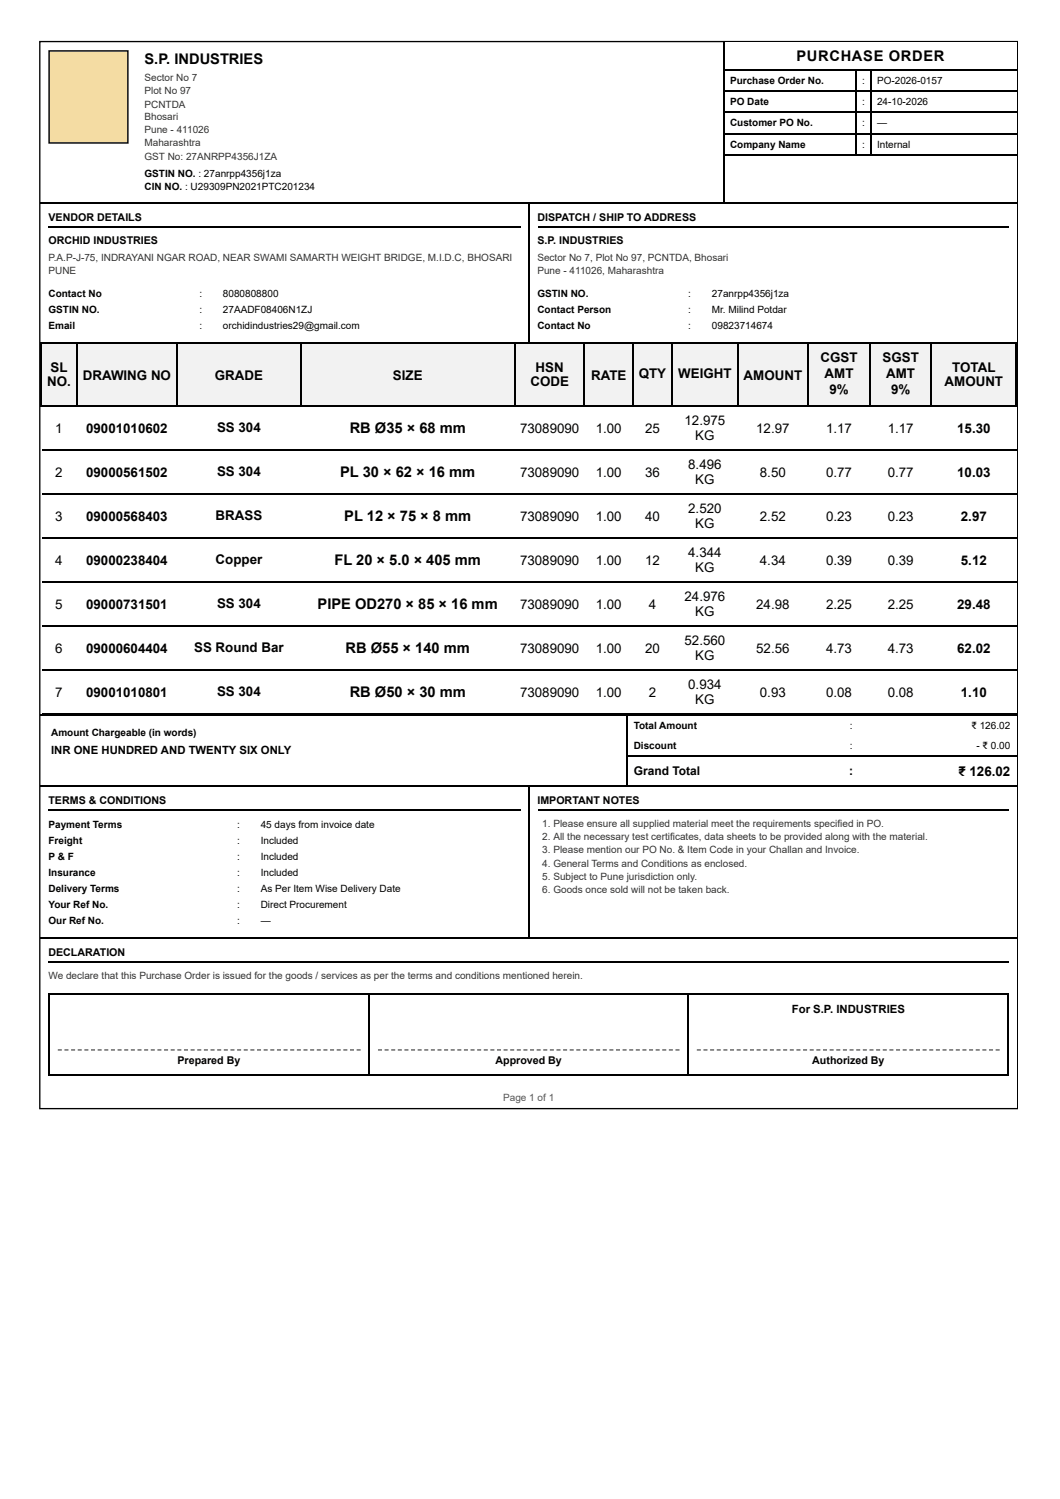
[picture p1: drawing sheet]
<svg xmlns="http://www.w3.org/2000/svg" width="210mm" height="297mm" viewBox="0 0 210 297" stroke-linecap="round" stroke-linejoin="round" font-family="sans-serif">
<defs><g id="words">
<g font-size="2.9">
<text x="28.7" y="12.6">S.P. INDUSTRIES</text>
<text x="158" y="12.1">PURCHASE ORDER</text>
<text x="69.4" y="85.9">RB Ø35 × 68 mm</text>
<text x="67.5" y="94.6">PL 30 × 62 × 16 mm</text>
<text x="68.3" y="103.4">PL 12 × 75 × 8 mm</text>
<text x="66.3" y="112.1">FL 20 × 5.0 × 405 mm</text>
<text x="63" y="120.8">PIPE OD270 × 85 × 16 mm</text>
<text x="68.5" y="129.6">RB Ø55 × 140 mm</text>
<text x="69.4" y="138.3">RB Ø50 × 30 mm</text>
</g>
<g font-size="2.6">
<text x="162.7" y="71.9">CGST</text>
<text x="175" y="71.9">SGST</text>
<text x="9.3" y="76.6">NO.</text>
<text x="10" y="73.7">SL</text>
<text x="16.4" y="75.3">DRAWING NO</text>
<text x="42.6" y="75.3">GRADE</text>
<text x="77.9" y="75.3">SIZE</text>
<text x="105.2" y="76.6">CODE</text>
<text x="106.2" y="73.7">HSN</text>
<text x="117.2" y="75.3">RATE</text>
<text x="126.7" y="75.1">QTY</text>
<text x="134.5" y="75.1">WEIGHT</text>
<text x="147.5" y="75.3">AMOUNT</text>
<text x="163.5" y="75.1">AMT</text>
<text x="175.8" y="75.1">AMT</text>
<text x="187.3" y="76.6">AMOUNT</text>
<text x="188.9" y="73.7">TOTAL</text>
<text x="164.5" y="78.2">9%</text>
<text x="176.7" y="78.2">9%</text>
<text x="11" y="85.9">1</text>
<text x="17.1" y="85.9">09001010602</text>
<text x="43.1" y="85.6">SS 304</text>
<text x="103.1" y="85.9">73089090</text>
<text x="118.2" y="85.9">1.00</text>
<text x="127.9" y="85.9">25</text>
<text x="135.8" y="84.3">12.975</text>
<text x="137.9" y="87.2">KG</text>
<text x="150" y="85.9">12.97</text>
<text x="163.8" y="85.9">1.17</text>
<text x="176.1" y="85.9">1.17</text>
<text x="189.8" y="85.9">15.30</text>
<text x="11" y="94.6">2</text>
<text x="17.1" y="94.6">09000561502</text>
<text x="43.1" y="94.4">SS 304</text>
<text x="103.1" y="94.6">73089090</text>
<text x="118.2" y="94.6">1.00</text>
<text x="127.9" y="94.6">36</text>
<text x="136.5" y="93">8.496</text>
<text x="137.9" y="96">KG</text>
<text x="150.7" y="94.6">8.50</text>
<text x="163.8" y="94.6">0.77</text>
<text x="176.1" y="94.6">0.77</text>
<text x="189.8" y="94.6">10.03</text>
<text x="136.5" y="101.8">2.520</text>
<text x="11" y="103.4">3</text>
<text x="17.1" y="103.4">09000568403</text>
<text x="42.8" y="103.1">BRASS</text>
<text x="103.1" y="103.4">73089090</text>
<text x="118.2" y="103.4">1.00</text>
<text x="127.9" y="103.4">40</text>
<text x="137.9" y="104.7">KG</text>
<text x="150.7" y="103.4">2.52</text>
<text x="163.8" y="103.4">0.23</text>
<text x="176.1" y="103.4">0.23</text>
<text x="190.6" y="103.4">2.97</text>
<text x="11" y="112.1">4</text>
<text x="17.1" y="112.1">09000238404</text>
<text x="42.8" y="111.8">Copper</text>
<text x="103.1" y="112.1">73089090</text>
<text x="118.2" y="112.1">1.00</text>
<text x="127.9" y="112.1">12</text>
<text x="136.5" y="110.5">4.344</text>
<text x="137.9" y="113.4">KG</text>
<text x="150.7" y="112.1">4.34</text>
<text x="163.8" y="112.1">0.39</text>
<text x="176.1" y="112.1">0.39</text>
<text x="190.6" y="112.1">5.12</text>
<text x="135.8" y="119.2">24.976</text>
<text x="11" y="120.8">5</text>
<text x="17.1" y="120.8">09000731501</text>
<text x="43.1" y="120.6">SS 304</text>
<text x="103.1" y="120.8">73089090</text>
<text x="118.2" y="120.8">1.00</text>
<text x="128.7" y="120.8">4</text>
<text x="137.9" y="122.1">KG</text>
<text x="150" y="120.8">24.98</text>
<text x="163.8" y="120.8">2.25</text>
<text x="176.1" y="120.8">2.25</text>
<text x="189.8" y="120.8">29.48</text>
<text x="11" y="129.6">6</text>
<text x="17.1" y="129.6">09000604404</text>
<text x="38.5" y="129.3">SS Round Bar</text>
<text x="103.1" y="129.6">73089090</text>
<text x="118.2" y="129.6">1.00</text>
<text x="127.9" y="129.6">20</text>
<text x="135.8" y="128">52.560</text>
<text x="137.9" y="130.9">KG</text>
<text x="150" y="129.6">52.56</text>
<text x="163.8" y="129.6">4.73</text>
<text x="176.1" y="129.6">4.73</text>
<text x="189.8" y="129.6">62.02</text>
<text x="136.5" y="136.7">0.934</text>
<text x="11" y="138.3">7</text>
<text x="17.1" y="138.3">09001010801</text>
<text x="43.1" y="138">SS 304</text>
<text x="103.1" y="138.3">73089090</text>
<text x="118.2" y="138.3">1.00</text>
<text x="128.7" y="138.3">2</text>
<text x="137.9" y="139.6">KG</text>
<text x="150.7" y="138.3">0.93</text>
<text x="163.8" y="138.3">0.08</text>
<text x="176.1" y="138.3">0.08</text>
<text x="190.6" y="138.3">1.10</text>
<text x="190.1" y="153.9">₹ 126.02</text>
</g>
<g font-size="2.4">
<text x="125.7" y="153.6">Grand Total</text>
<text x="168.4" y="153.6">:</text>
</g>
<g font-size="2.2">
<text x="10.1" y="149.7">INR ONE HUNDRED AND TWENTY SIX ONLY</text>
<text x="157" y="201">For S.P. INDUSTRIES</text>
</g>
<g font-size="2.1">
<text x="9.6" y="43.8">VENDOR DETAILS</text>
<text x="106.6" y="43.8">DISPATCH / SHIP TO ADDRESS</text>
<text x="9.6" y="48.3">ORCHID INDUSTRIES</text>
<text x="106.6" y="48.3">S.P. INDUSTRIES</text>
<text x="9.6" y="159.5">TERMS &amp; CONDITIONS</text>
<text x="106.6" y="159.5">IMPORTANT NOTES</text>
<text x="9.6" y="189.6">DECLARATION</text>
<text x="35.2" y="211">Prepared By</text>
<text x="98.3" y="211">Approved By</text>
<text x="161.1" y="211">Authorized By</text>
</g>
<g font-size="2" fill="#333">
<text x="28.7" y="16.1">Sector No 7</text>
<text x="28.7" y="18.7">Plot No 97</text>
<text x="28.7" y="21.3">PCNTDA</text>
<text x="28.7" y="23.7">Bhosari</text>
<text x="28.7" y="26.4">Pune - 411026</text>
<text x="28.7" y="29">Maharashtra</text>
<text x="28.7" y="31.7">GST No: 27ANRPP4356J1ZA</text>
<text x="9.6" y="51.8">P.A.P-J-75, INDRAYANI NGAR ROAD, NEAR SWAMI SAMARTH WEIGHT BRIDGE, M.I.D.C, BHOSARI</text>
<text x="106.6" y="51.8">Sector No 7, Plot No 97, PCNTDA, Bhosari</text>
<text x="9.6" y="54.4">PUNE</text>
<text x="106.6" y="54.4">Pune - 411026, Maharashtra</text>
<text x="107.6" y="164">1. Please ensure all supplied material meet the requirements specified in PO.</text>
<text x="107.6" y="166.6">2. All the necessary test certificates, data sheets to be provided along with the material.</text>
<text x="107.6" y="169.2">3. Please mention our PO No. &amp; Item Code in your Challan and Invoice.</text>
<text x="107.6" y="171.9">4. General Terms and Conditions as enclosed.</text>
<text x="107.6" y="174.5">5. Subject to Pune jurisdiction only.</text>
<text x="107.6" y="177.2">6. Goods once sold will not be taken back.</text>
<text x="9.6" y="194.1">We declare that this Purchase Order is issued for the goods / services as per the terms and conditions mentioned herein.</text>
</g>
<g font-size="2">
<text x="144.8" y="16.6">Purchase Order No.</text>
<text x="171" y="16.6">:</text>
<text x="173.9" y="16.6">PO-2026-0157</text>
<text x="144.8" y="20.8">PO Date</text>
<text x="171" y="20.8">:</text>
<text x="173.9" y="20.8">24-10-2026</text>
<text x="144.8" y="25">Customer PO No.</text>
<text x="144.8" y="29.3">Company Name</text>
<text x="171" y="25">:</text>
<text x="171" y="29.3">:</text>
<text x="173.9" y="25">—</text>
<text x="173.9" y="29.3">Internal</text>
<text x="28.7" y="35.1">GSTIN NO. : 27anrpp4356j1za</text>
<text x="28.7" y="37.7">CIN NO. : U29309PN2021PTC201234</text>
<text x="9.6" y="58.9">Contact No</text>
<text x="39.5" y="58.9">:</text>
<text x="44.2" y="58.9">8080808800</text>
<text x="106.6" y="58.9">GSTIN NO.</text>
<text x="136.5" y="58.9">:</text>
<text x="141.2" y="58.9">27anrpp4356j1za</text>
<text x="9.6" y="62.1">GSTIN NO.</text>
<text x="9.6" y="65.3">Email</text>
<text x="39.5" y="62.1">:</text>
<text x="39.5" y="65.3">:</text>
<text x="44.2" y="62.1">27AADF08406N1ZJ</text>
<text x="44.2" y="65.3">orchidindustries29@gmail.com</text>
<text x="106.6" y="62.1">Contact Person</text>
<text x="106.6" y="65.3">Contact No</text>
<text x="136.5" y="62.1">:</text>
<text x="136.5" y="65.3">:</text>
<text x="141.2" y="62.1">Mr. Milind Potdar</text>
<text x="141.2" y="65.3">09823714674</text>
<text x="10.1" y="146">Amount Chargeable (in words)</text>
<text x="125.7" y="144.6">Total Amount</text>
<text x="125.7" y="148.6">Discount</text>
<text x="168.5" y="144.6">:</text>
<text x="168.5" y="148.6">:</text>
<text x="192.7" y="144.6">₹ 126.02</text>
<text x="193.6" y="148.6">- ₹ 0.00</text>
<text x="9.6" y="164.2">Payment Terms</text>
<text x="9.6" y="167.4">Freight</text>
<text x="47" y="164.2">:</text>
<text x="47" y="167.4">:</text>
<text x="51.7" y="164.2">45 days from invoice date</text>
<text x="51.7" y="167.4">Included</text>
<text x="9.6" y="170.6">P &amp; F</text>
<text x="9.6" y="173.7">Insurance</text>
<text x="47" y="170.6">:</text>
<text x="47" y="173.7">:</text>
<text x="51.7" y="170.6">Included</text>
<text x="51.7" y="173.7">Included</text>
<text x="9.6" y="176.9">Delivery Terms</text>
<text x="47" y="176.9">:</text>
<text x="51.7" y="176.9">As Per Item Wise Delivery Date</text>
<text x="9.6" y="180.1">Your Ref No.</text>
<text x="9.6" y="183.3">Our Ref No.</text>
<text x="47" y="180.1">:</text>
<text x="47" y="183.3">:</text>
<text x="51.7" y="180.1">Direct Procurement</text>
<text x="51.7" y="183.3">—</text>
</g>
<text font-size="2" fill="#555" x="99.8" y="218.5">Page 1 of 1</text>
</g></defs>
<path d="M7.9 8.2h193.9v211.7h-193.9z" fill="none" stroke="#000" stroke-width=".26"/>
<path d="M143.8 8.4h57.9v5.5h-57.9z" fill="#fff"/>
<path d="M143.6 8.4v32M143.8 13.8h57.9M143.8 18h57.9M169.8 13.9v17M172.7 13.9v17M143.8 22.3h57.9M143.8 26.5h57.9M143.8 30.7h57.9M8 40.3h135.5M143.8 40.3h57.9" fill="none" stroke="#000" stroke-width=".26"/>
<path d="M9.6 10h15.9v18.5h-15.9z" fill="#f4dca3"/>
<path d="M9.7 10.1h15.7v18.3h-15.7zM9.6 45h93.7M105 40.4v27.8M106.7 45h93.4M8 68h96.9M105.1 68h96.6" fill="none" stroke="#000" stroke-width=".26"/>
<g fill="#f2f2f2">
<path d="M8.3 68.2h6.9v12.4h-6.9z"/>
<path d="M15.2 68.2h19.8v12.4h-19.8z"/>
<path d="M35 68.2h24.6v12.4h-24.6z"/>
<path d="M59.6 68.2h42.4v12.4h-42.4z"/>
<path d="M102 68.2h14v12.4h-14z"/>
<path d="M116 68.2h9.5v12.4h-9.5z"/>
<path d="M125.5 68.2h7.9v12.4h-7.9z"/>
<path d="M133.4 68.2h13v12.4h-13z"/>
<path d="M146.4 68.2h13.8v12.4h-13.8z"/>
<path d="M160.2 68.2h12.4v12.4h-12.4z"/>
<path d="M172.6 68.2h12.2v12.4h-12.2z"/>
<path d="M184.8 68.2h16.9v12.4h-16.9z"/>
</g>
<g fill="none" stroke="#000" stroke-width=".26">
<path d="M8 68h193.7M8.2 67.9v12.7M15.3 67.9v12.7M35.1 67.9v12.7M59.8 67.9v12.7M102.1 67.9v12.7M115.8 67.9v12.7M125.6 67.9v12.7M133.3 67.9v12.7M146.3 67.9v12.7M160.3 67.9v12.7M172.5 67.9v12.7"/>
<path d="M184.6 67.9v12.7M201.6 67.9v12.7M8 80.5h193.7M8.3 89.2h193.4M8.3 97.9h193.4M8.3 106.7h193.4M8.3 115.4h193.4M8.3 124.1h193.4M8.3 132.9h193.4M8 141.9h116.2M8 155.9h116.2M8.3 141.6h193.4"/>
<path d="M124.3 141.7v14.3M124.4 150.1h77.3M124.4 141.9h77.3M124.4 155.9h77.3M9.6 160.6h93.7M106.7 160.6h93.4M9.6 190.8h190.5"/>
</g>
<g fill="#555">
<path d="M11.5 208.1h.8v.3h-.8zM12.8 208.1h.8v.3h-.8zM14.1 208.1h.8v.3h-.8zM15.4 208.1h.8v.3h-.8zM16.7 208.1h.8v.3h-.8zM18.1 208.1h.7v.3h-.7zM19.4 208.1h.8v.3h-.8zM20.7 208.1h.8v.3h-.8zM22 208.1h.8v.3h-.8zM23.3 208.1h.8v.3h-.8zM24.6 208.1h.8v.3h-.8zM26 208.1h.7v.3h-.7zM27.3 208.1h.8v.3h-.8zM28.6 208.1h.8v.3h-.8zM29.9 208.1h.8v.3h-.8zM31.2 208.1h.8v.3h-.8zM32.5 208.1h.8v.3h-.8zM33.9 208.1h.7v.3h-.7zM35.2 208.1h.8v.3h-.8zM36.5 208.1h.8v.3h-.8zM37.8 208.1h.8v.3h-.8zM39.1 208.1h.8v.3h-.8zM40.4 208.1h.8v.3h-.8zM41.8 208.1h.8v.3h-.8zM43.1 208.1h.8v.3h-.8zM44.4 208.1h.8v.3h-.8zM45.7 208.1h.8v.3h-.8zM47 208.1h.8v.3h-.8zM48.3 208.1h.8v.3h-.8zM49.7 208.1h.8v.3h-.8zM51 208.1h.8v.3h-.8zM52.3 208.1h.8v.3h-.8zM53.6 208.1h.8v.3h-.8zM54.9 208.1h.8v.3h-.8zM56.2 208.1h.8v.3h-.8zM57.6 208.1h.8v.3h-.8zM58.9 208.1h.8v.3h-.8zM60.2 208.1h.8v.3h-.8zM61.5 208.1h.8v.3h-.8zM62.8 208.1h.8v.3h-.8zM64.1 208.1h.8v.3h-.8zM65.5 208.1h.8v.3h-.8zM66.8 208.1h.8v.3h-.8zM68.1 208.1h.8v.3h-.8zM69.4 208.1h.8v.3h-.8zM70.7 208.1h.8v.3h-.8z"/>
<path d="M75 208.1h.8v.3h-.8zM76.3 208.1h.8v.3h-.8zM77.6 208.1h.8v.3h-.8zM78.9 208.1h.8v.3h-.8zM80.2 208.1h.8v.3h-.8zM81.5 208.1h.8v.3h-.8zM82.8 208.1h.8v.3h-.8zM84.1 208.1h.8v.3h-.8zM85.5 208.1h.7v.3h-.7zM86.8 208.1h.8v.3h-.8zM88.1 208.1h.8v.3h-.8zM89.4 208.1h.8v.3h-.8zM90.7 208.1h.8v.3h-.8zM92 208.1h.8v.3h-.8zM93.3 208.1h.8v.3h-.8zM94.6 208.1h.8v.3h-.8zM95.9 208.1h.8v.3h-.8zM97.3 208.1h.7v.3h-.7zM98.6 208.1h.8v.3h-.8zM99.9 208.1h.8v.3h-.8zM101.2 208.1h.8v.3h-.8zM102.5 208.1h.8v.3h-.8zM103.8 208.1h.8v.3h-.8zM105.1 208.1h.8v.3h-.8zM106.4 208.1h.8v.3h-.8zM107.7 208.1h.8v.3h-.8zM109.1 208.1h.7v.3h-.7zM110.4 208.1h.8v.3h-.8zM111.7 208.1h.8v.3h-.8zM113 208.1h.8v.3h-.8zM114.3 208.1h.8v.3h-.8zM115.6 208.1h.8v.3h-.8zM116.9 208.1h.8v.3h-.8zM118.2 208.1h.8v.3h-.8zM119.5 208.1h.8v.3h-.8zM120.9 208.1h.7v.3h-.7zM122.2 208.1h.8v.3h-.8zM123.5 208.1h.8v.3h-.8zM124.8 208.1h.8v.3h-.8zM126.1 208.1h.8v.3h-.8zM127.4 208.1h.8v.3h-.8zM128.7 208.1h.8v.3h-.8zM130 208.1h.8v.3h-.8zM131.3 208.1h.8v.3h-.8zM132.7 208.1h.7v.3h-.7zM134 208.1h.8v.3h-.8z"/>
<path d="M138.2 208.1h.8v.3h-.8zM139.5 208.1h.8v.3h-.8zM140.8 208.1h.8v.3h-.8zM142.2 208.1h.7v.3h-.7zM143.5 208.1h.8v.3h-.8zM144.8 208.1h.8v.3h-.8zM146.1 208.1h.8v.3h-.8zM147.4 208.1h.8v.3h-.8zM148.7 208.1h.8v.3h-.8zM150.1 208.1h.7v.3h-.7zM151.4 208.1h.8v.3h-.8zM152.7 208.1h.8v.3h-.8zM154 208.1h.8v.3h-.8zM155.3 208.1h.8v.3h-.8zM156.6 208.1h.8v.3h-.8zM158 208.1h.8v.3h-.8zM159.3 208.1h.8v.3h-.8zM160.6 208.1h.8v.3h-.8zM161.9 208.1h.8v.3h-.8zM163.2 208.1h.8v.3h-.8zM164.5 208.1h.8v.3h-.8zM165.9 208.1h.8v.3h-.8zM167.2 208.1h.8v.3h-.8zM168.5 208.1h.8v.3h-.8zM169.8 208.1h.8v.3h-.8zM171.1 208.1h.8v.3h-.8zM172.4 208.1h.8v.3h-.8zM173.8 208.1h.8v.3h-.8zM175.1 208.1h.8v.3h-.8zM176.4 208.1h.8v.3h-.8zM177.7 208.1h.8v.3h-.8zM179 208.1h.8v.3h-.8zM180.3 208.1h.8v.3h-.8zM181.7 208.1h.8v.3h-.8zM183 208.1h.8v.3h-.8zM184.3 208.1h.8v.3h-.8zM185.6 208.1h.8v.3h-.8zM186.9 208.1h.8v.3h-.8zM188.2 208.1h.8v.3h-.8zM189.6 208.1h.8v.3h-.8zM190.9 208.1h.8v.3h-.8zM192.2 208.1h.8v.3h-.8zM193.5 208.1h.8v.3h-.8zM194.8 208.1h.8v.3h-.8zM196.2 208.1h.7v.3h-.7zM197.5 208.1h.8v.3h-.8z"/>
</g>
<path d="M105 156v30.2M8 186h193.7M9.6 197.2h190.5M9.7 197v16.4M73.2 197v16.4M136.5 197v16.4M200 197v16.4M9.6 213.3h190.5" fill="none" stroke="#000" stroke-width=".26"/>
<use href="#words"/>
</svg>
